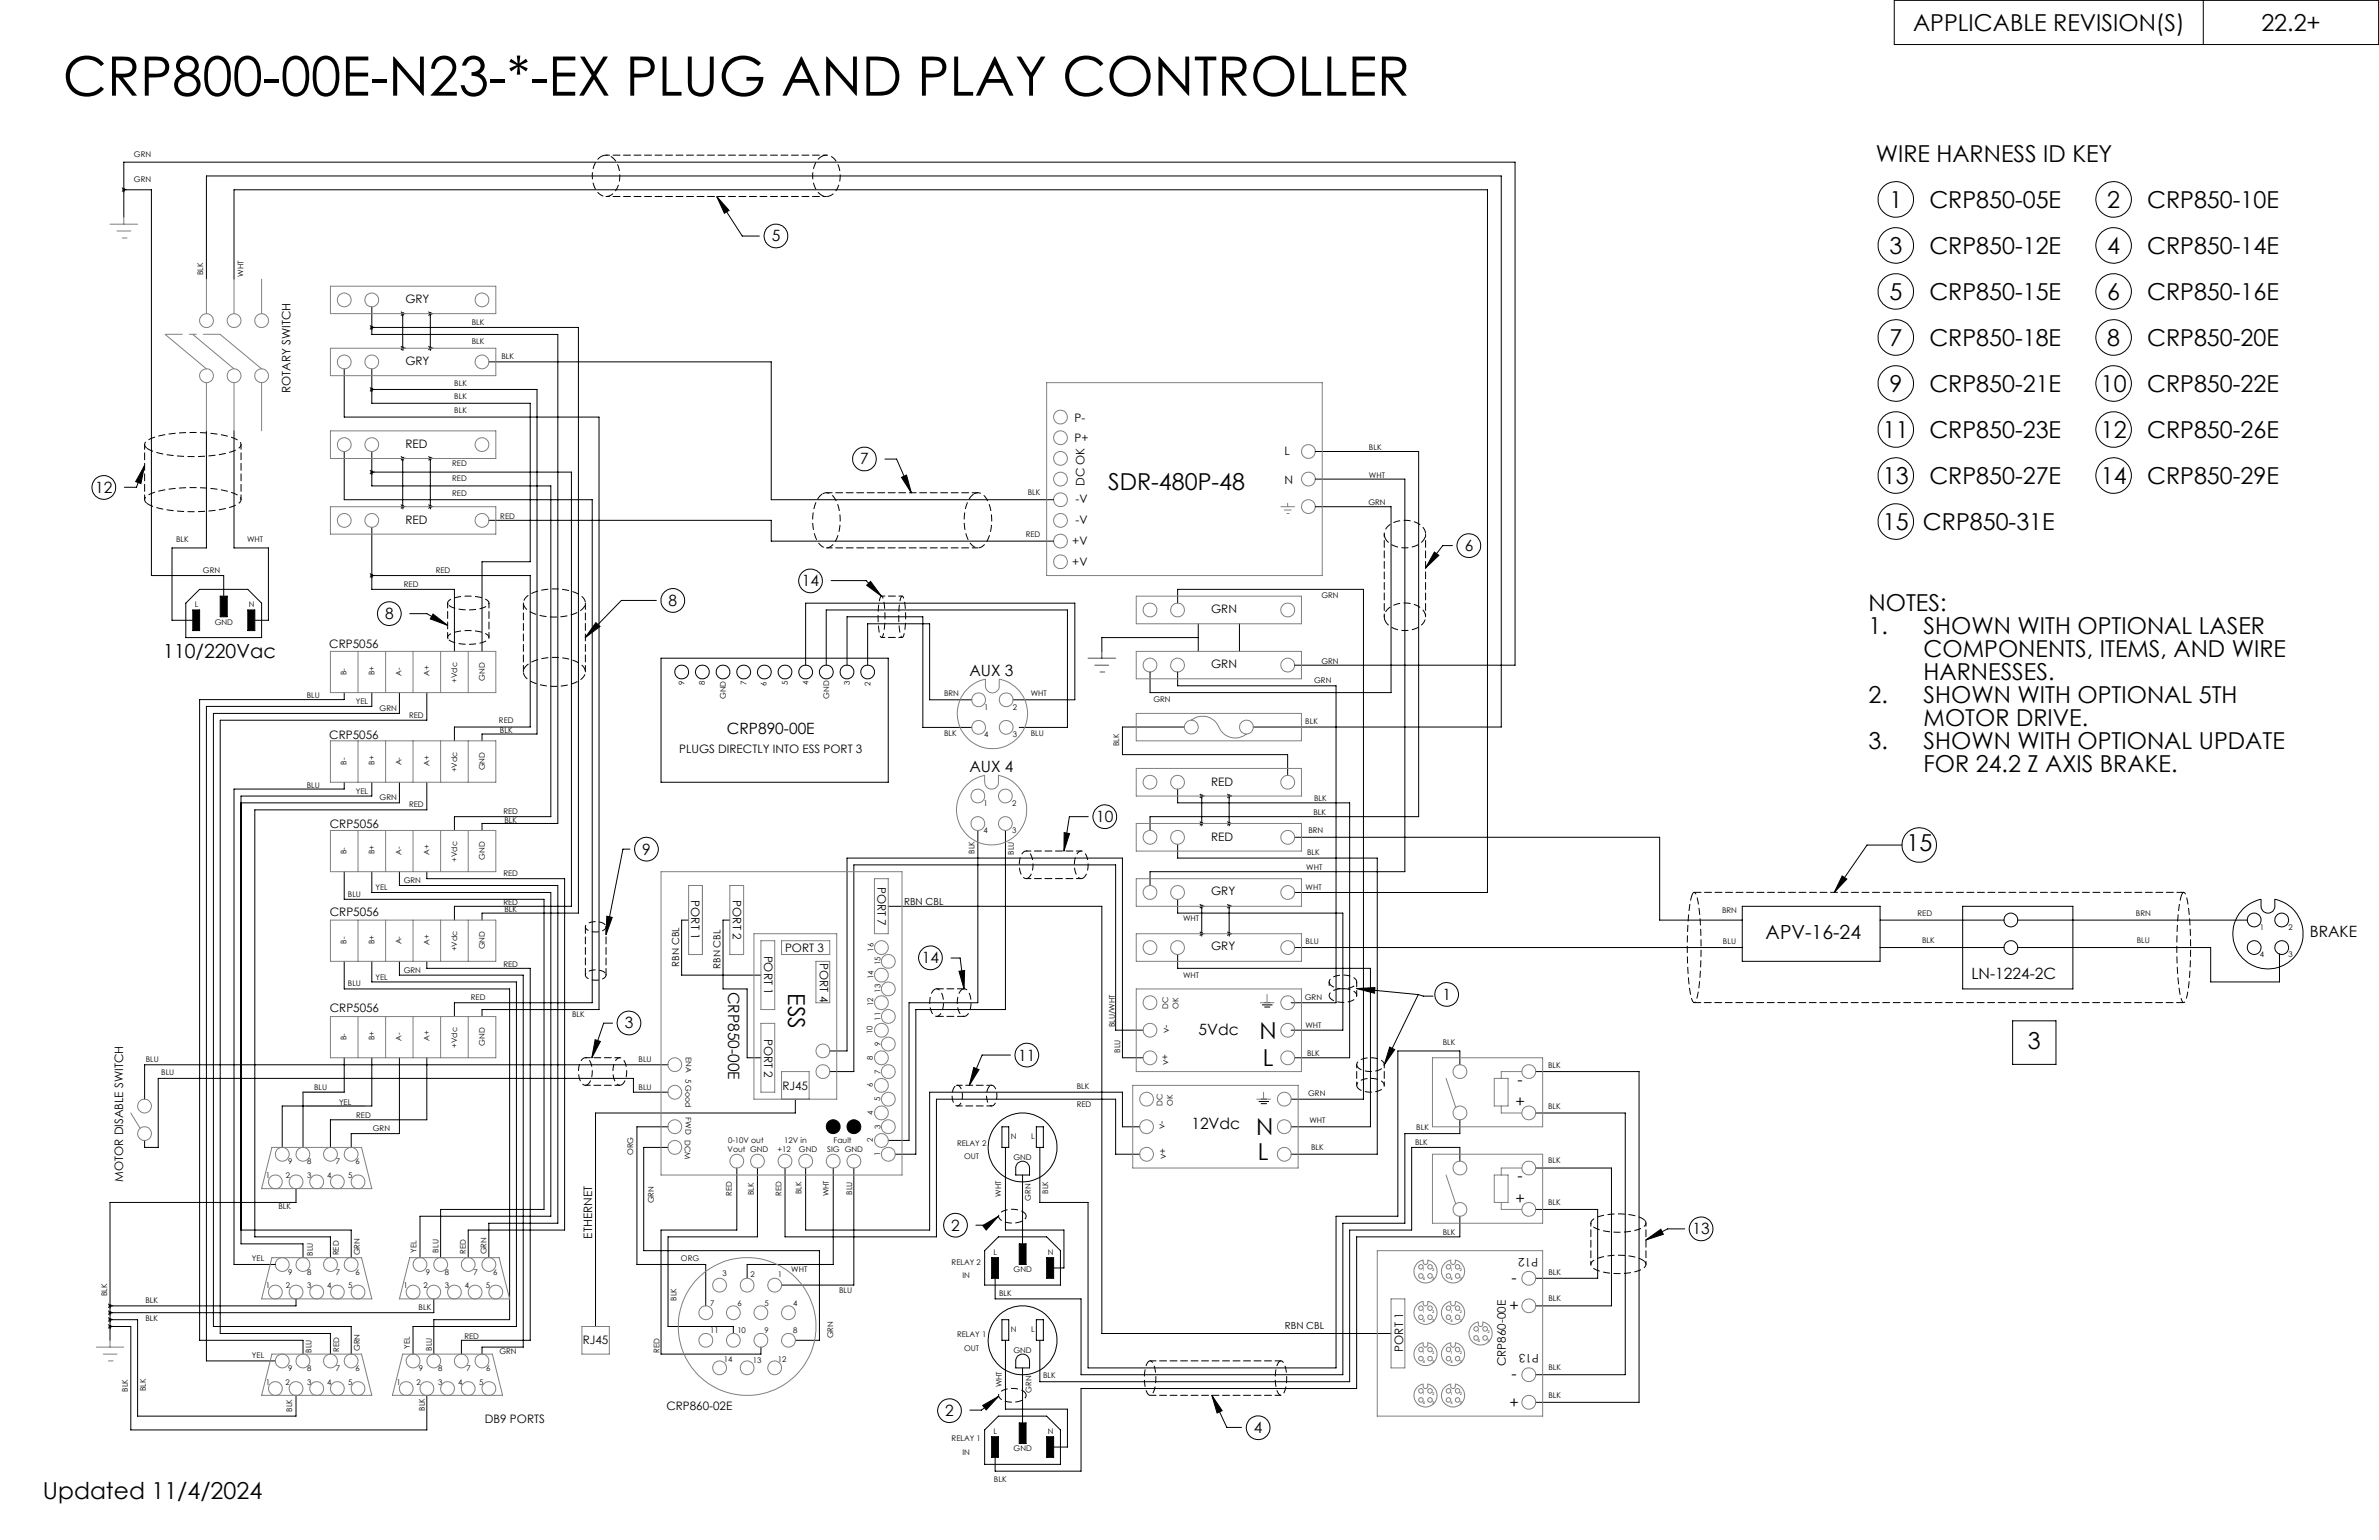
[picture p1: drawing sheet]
<svg xmlns="http://www.w3.org/2000/svg" width="432mm" height="279mm" viewBox="0 0 432 279" stroke-linecap="round" stroke-linejoin="round" font-family="sans-serif">
<defs><g id="words">
<text font-size="9.9" x="11.4" y="17.4">CRP800-00E-N23-*-EX PLUG AND PLAY CONTROLLER</text>
<g font-size="4.2">
<text x="347.2" y="5.6">APPLICABLE REVISION(S)</text>
<text x="410.4" y="5.6">22.2+</text>
<text x="340.4" y="29.4">WIRE HARNESS ID KEY</text>
<text x="342.9" y="37.7">1</text>
<text x="350.2" y="37.8">CRP850-05E</text>
<text x="382.5" y="37.7">2</text>
<text x="389.7" y="37.8">CRP850-10E</text>
<text x="342.9" y="46">3</text>
<text x="350.2" y="46.1">CRP850-12E</text>
<text x="382.5" y="46">4</text>
<text x="389.7" y="46.1">CRP850-14E</text>
<text x="342.9" y="54.4">5</text>
<text x="350.2" y="54.5">CRP850-15E</text>
<text x="382.5" y="54.4">6</text>
<text x="389.7" y="54.5">CRP850-16E</text>
<text x="342.9" y="62.7">7</text>
<text x="350.2" y="62.8">CRP850-18E</text>
<text x="382.5" y="62.7">8</text>
<text x="389.7" y="62.8">CRP850-20E</text>
<text x="342.9" y="71.1">9</text>
<text x="350.2" y="71.2">CRP850-21E</text>
<text x="381.3" y="71.1">10</text>
<text x="389.7" y="71.2">CRP850-22E</text>
<text x="341.8" y="79.4">11</text>
<text x="350.2" y="79.5">CRP850-23E</text>
<text x="381.3" y="79.4">12</text>
<text x="389.7" y="79.5">CRP850-26E</text>
<text x="201.1" y="88.9">SDR-480P-48</text>
<text x="341.8" y="87.8">13</text>
<text x="350.2" y="87.9">CRP850-27E</text>
<text x="381.3" y="87.8">14</text>
<text x="389.7" y="87.9">CRP850-29E</text>
<text x="341.8" y="96.1">15 CRP850-31E</text>
<text x="339.1" y="110.8">NOTES:</text>
<text x="339.1" y="115">1.</text>
<text x="349.1" y="115">SHOWN WITH OPTIONAL LASER</text>
<text x="349.1" y="119.2">COMPONENTS, ITEMS, AND WIRE</text>
<text x="349.1" y="123.4">HARNESSES.</text>
<text x="339.1" y="127.5">2.</text>
<text x="349.1" y="127.5">SHOWN WITH OPTIONAL 5TH</text>
<text x="349.1" y="131.7">MOTOR DRIVE.</text>
<text x="339.1" y="135.9">3.</text>
<text x="349.1" y="135.9">SHOWN WITH OPTIONAL UPDATE</text>
<text x="349.1" y="140.1">FOR 24.2 Z AXIS BRAKE.</text>
<text x="346" y="154.4">15</text>
<text x="143.1" y="180.2" transform="rotate(90 143.1 180.2)">ESS</text>
<text x="228.6" y="188.4">N</text>
<text x="368.1" y="190.3">3</text>
<text x="229.2" y="193.4">L</text>
<text x="228" y="205.9">N</text>
<text x="228.3" y="210.5">L</text>
<text x="7.8" y="272">Updated 11/4/2024</text>
</g>
<g font-size="3.5">
<text x="29.6" y="119.4">110/220Vac</text>
<text x="320.5" y="170.4">APV-16-24</text>
</g>
<g font-size="2.8">
<text x="140.1" y="43.8">5</text>
<text x="17.3" y="89.4">12</text>
<text x="156.1" y="84.3">7</text>
<text x="265.8" y="100">6</text>
<text x="145.6" y="106.4">14</text>
<text x="69.9" y="112.3">8</text>
<text x="121.4" y="109.9">8</text>
<text x="176" y="122.7">AUX 3</text>
<text x="131.9" y="133.2">CRP890-00E</text>
<text x="176" y="140.1">AUX 4</text>
<text x="199" y="149.2">10</text>
<text x="116.6" y="155.1">9</text>
<text x="419.2" y="170">BRAKE</text>
<text x="132.2" y="179.9" transform="rotate(90 132.2 179.9)">CRP850-00E</text>
<text x="167.3" y="174.8">14</text>
<text x="357.8" y="177.7">LN-1224-2C</text>
<text x="261.8" y="181.4">1</text>
<text x="113.4" y="186.6">3</text>
<text x="217.5" y="187.7">5Vdc</text>
<text x="184.8" y="192.4">11</text>
<text x="275.4" y="196.8">-</text>
<text x="275.1" y="200.9">+</text>
<text x="216.2" y="204.9">12Vdc</text>
<text x="275.4" y="214.3">-</text>
<text x="275.1" y="218.4">+</text>
<text x="172.7" y="223.3">2</text>
<text x="307.2" y="223.9">13</text>
<text x="274.4" y="232.8">-</text>
<text x="274" y="237.8">+</text>
<text x="274.4" y="250.3">-</text>
<text x="171.6" y="256.9">2</text>
<text x="274" y="255.5">+</text>
<text x="227.6" y="260">4</text>
</g>
<g font-size="2.1">
<text x="73.6" y="54.9">GRY</text>
<text x="52.7" y="71.3" transform="rotate(-90 52.7 71.3)">ROTARY SWITCH</text>
<text x="73.6" y="66.2">GRY</text>
<text x="195" y="76.5">P-</text>
<text x="73.6" y="81.3">RED</text>
<text x="195" y="80.2">P+</text>
<text x="233.1" y="82.5">L</text>
<text x="196.8" y="88.2" transform="rotate(-90 196.8 88.2)">DC OK</text>
<text x="233.1" y="87.9">N</text>
<text x="73.6" y="95">RED</text>
<text x="195.2" y="91.2">-V</text>
<text x="195.2" y="95">-V</text>
<text x="194.6" y="98.9">+V</text>
<text x="194.6" y="102.7">+V</text>
<text x="219.8" y="111.3">GRN</text>
<text x="59.8" y="117.6">CRP5056</text>
<text x="219.8" y="121.3">GRN</text>
<text x="59.8" y="134">CRP5056</text>
<text x="123.3" y="136.6">PLUGS DIRECTLY INTO ESS PORT 3</text>
<text x="219.8" y="142.5">RED</text>
<text x="59.9" y="150.2">CRP5056</text>
<text x="219.8" y="152.5">RED</text>
<text x="159.3" y="160.9" transform="rotate(90 159.3 160.9)">PORT 7</text>
<text x="59.9" y="166.2">CRP5056</text>
<text x="125.4" y="163.4" transform="rotate(90 125.4 163.4)">PORT 1</text>
<text x="133" y="163.4" transform="rotate(90 133 163.4)">PORT 2</text>
<text x="219.8" y="162.4">GRY</text>
<text x="138.7" y="173.4" transform="rotate(90 138.7 173.4)">PORT 1</text>
<text x="142.5" y="172.6">PORT 3</text>
<text x="219.8" y="172.4">GRY</text>
<text x="148.8" y="174.8" transform="rotate(90 148.8 174.8)">PORT 4</text>
<text x="59.9" y="183.6">CRP5056</text>
<text x="138.7" y="188.5" transform="rotate(90 138.7 188.5)">PORT 2</text>
<text x="142" y="197.7">RJ45</text>
<text x="22.3" y="214.4" transform="rotate(-90 22.3 214.4)">MOTOR DISABLE SWITCH</text>
<text x="107.5" y="224.7" transform="rotate(-90 107.5 224.7)">ETHERNET</text>
<text x="279.2" y="228.3" transform="rotate(-180 279.2 228.3)">P12</text>
<text x="105.8" y="243.9">RJ45</text>
<text x="254.7" y="245.2" transform="rotate(-90 254.7 245.2)">PORT 1</text>
<text x="279.3" y="245.6" transform="rotate(-180 279.3 245.6)">P13</text>
<text x="273.3" y="247.9" transform="rotate(-90 273.3 247.9)">CRP860-00E</text>
<text x="121" y="255.8">CRP860-02E</text>
<text x="88" y="258.2">DB9 PORTS</text>
</g>
<g font-size="1.8">
<text x="164.1" y="164.2">RBN CBL</text>
<text x="123.3" y="175.4" transform="rotate(-90 123.3 175.4)">RBN CBL</text>
<text x="130.8" y="175.8" transform="rotate(-90 130.8 175.8)">RBN CBL</text>
<text x="212.2" y="187.4" transform="rotate(-90 212.2 187.4)">v-</text>
<text x="212.1" y="193.3" transform="rotate(-90 212.1 193.3)">v+</text>
<text x="211.4" y="204.8" transform="rotate(-90 211.4 204.8)">v-</text>
<text x="211.7" y="210.3" transform="rotate(-90 211.7 210.3)">v+</text>
<text x="233.2" y="241.1">RBN CBL</text>
</g>
<g font-size="1.4">
<text x="24.3" y="28.4">GRN</text>
<text x="24.3" y="33">GRN</text>
<text x="36.9" y="49.9" transform="rotate(-90 36.9 49.9)">BLK</text>
<text x="44.2" y="50.2" transform="rotate(-90 44.2 50.2)">WHT</text>
<text x="85.6" y="59">BLK</text>
<text x="85.6" y="62.4">BLK</text>
<text x="91" y="65.2">BLK</text>
<text x="82.5" y="70">BLK</text>
<text x="82.5" y="74.9">BLK</text>
<text x="82.5" y="72.4">BLK</text>
<text x="248.5" y="81.7">BLK</text>
<text x="82.1" y="87.2">RED</text>
<text x="82.1" y="84.6">RED</text>
<text x="186.5" y="89.7">BLK</text>
<text x="248.5" y="86.8">WHT</text>
<text x="82.1" y="90.1">RED</text>
<text x="90.8" y="94.2">RED</text>
<text x="248.4" y="91.7">GRN</text>
<text x="32" y="98.3">BLK</text>
<text x="44.9" y="98.3">WHT</text>
<text x="186.2" y="97.4">RED</text>
<text x="36.8" y="104">GRN</text>
<text x="73.3" y="106.6">RED</text>
<text x="79.1" y="104">RED</text>
<text x="35.3" y="110.2">L</text>
<text x="39" y="113.3">GND</text>
<text x="45.2" y="110.2">N</text>
<text x="239.9" y="108.5">GRN</text>
<text x="62.9" y="122.5" transform="rotate(-90 62.9 122.5)">B-</text>
<text x="68" y="122.5" transform="rotate(-90 68 122.5)">B+</text>
<text x="72.9" y="122.6" transform="rotate(-90 72.9 122.6)">A-</text>
<text x="78" y="122.7" transform="rotate(-90 78 122.7)">A+</text>
<text x="83" y="123.9" transform="rotate(-90 83 123.9)">+Vdc</text>
<text x="88" y="123.5" transform="rotate(-90 88 123.5)">GND</text>
<text x="124.2" y="124.3" transform="rotate(-90 124.2 124.3)">9</text>
<text x="128" y="124.4" transform="rotate(-90 128 124.4)">8</text>
<text x="135.5" y="124.4" transform="rotate(-90 135.5 124.4)">7</text>
<text x="139.1" y="124.4" transform="rotate(-90 139.1 124.4)">6</text>
<text x="143" y="124.4" transform="rotate(-90 143 124.4)">5</text>
<text x="146.8" y="124.4" transform="rotate(-90 146.8 124.4)">4</text>
<text x="154.2" y="124.3" transform="rotate(-90 154.2 124.3)">3</text>
<text x="158" y="124.4" transform="rotate(-90 158 124.4)">2</text>
<text x="238.5" y="124">GRN</text>
<text x="239.9" y="120.5">GRN</text>
<text x="55.7" y="126.7">BLU</text>
<text x="64.6" y="127.7">YEL</text>
<text x="68.9" y="129">GRN</text>
<text x="74.2" y="130.2">RED</text>
<text x="90.6" y="131.2">RED</text>
<text x="131.7" y="126.8" transform="rotate(-90 131.7 126.8)">GND</text>
<text x="150.5" y="126.8" transform="rotate(-90 150.5 126.8)">GND</text>
<text x="171.4" y="126.2">BRN</text>
<text x="178.7" y="128.8">1</text>
<text x="183.9" y="128.8">2</text>
<text x="187.1" y="126.2">WHT</text>
<text x="209.4" y="127.4">GRN</text>
<text x="236.9" y="131.3">BLK</text>
<text x="90.8" y="133.1">BLK</text>
<text x="171.4" y="133.6">BLK</text>
<text x="178.7" y="133.8">4</text>
<text x="183.9" y="133.8">3</text>
<text x="187.1" y="133.6">BLU</text>
<text x="203.1" y="135.4" transform="rotate(-90 203.1 135.4)">BLK</text>
<text x="55.7" y="143">BLU</text>
<text x="62.9" y="138.7" transform="rotate(-90 62.9 138.7)">B-</text>
<text x="68" y="138.8" transform="rotate(-90 68 138.8)">B+</text>
<text x="72.9" y="138.8" transform="rotate(-90 72.9 138.8)">A-</text>
<text x="78" y="138.9" transform="rotate(-90 78 138.9)">A+</text>
<text x="83" y="140.1" transform="rotate(-90 83 140.1)">+Vdc</text>
<text x="88" y="139.8" transform="rotate(-90 88 139.8)">GND</text>
<text x="64.6" y="144">YEL</text>
<text x="68.9" y="145.2">GRN</text>
<text x="74.2" y="146.5">RED</text>
<text x="91.4" y="147.7">RED</text>
<text x="91.6" y="149.3">BLK</text>
<text x="178.5" y="146.3">1</text>
<text x="183.7" y="146.3">2</text>
<text x="238.4" y="147.8">BLK</text>
<text x="238.5" y="145.3">BLK</text>
<text x="62.9" y="155" transform="rotate(-90 62.9 155)">B-</text>
<text x="68" y="155" transform="rotate(-90 68 155)">B+</text>
<text x="72.9" y="155.1" transform="rotate(-90 72.9 155.1)">A-</text>
<text x="78" y="155.2" transform="rotate(-90 78 155.2)">A+</text>
<text x="176.9" y="154.9" transform="rotate(-90 176.9 154.9)">BLK</text>
<text x="178.5" y="151.2">4</text>
<text x="183.7" y="151.2">3</text>
<text x="184" y="155.1" transform="rotate(-90 184 155.1)">BLU</text>
<text x="237.3" y="155.1">BLK</text>
<text x="237.5" y="151.2">BRN</text>
<text x="68.1" y="161.5">YEL</text>
<text x="73.3" y="160.3">GRN</text>
<text x="83" y="156.4" transform="rotate(-90 83 156.4)">+Vdc</text>
<text x="88" y="156" transform="rotate(-90 88 156)">GND</text>
<text x="91.4" y="159">RED</text>
<text x="237" y="161.5">WHT</text>
<text x="237.1" y="157.8">WHT</text>
<text x="63.1" y="162.7">BLU</text>
<text x="91.4" y="164.2">RED</text>
<text x="91.6" y="165.5">BLK</text>
<text x="214.7" y="167.2">WHT</text>
<text x="312.6" y="165.6">BRN</text>
<text x="348" y="166.1">RED</text>
<text x="387.7" y="166.1">BRN</text>
<text x="62.9" y="171.2" transform="rotate(-90 62.9 171.2)">B-</text>
<text x="68" y="171.3" transform="rotate(-90 68 171.3)">B+</text>
<text x="72.9" y="171.3" transform="rotate(-90 72.9 171.3)">A-</text>
<text x="78" y="171.4" transform="rotate(-90 78 171.4)">A+</text>
<text x="83" y="172.6" transform="rotate(-90 83 172.6)">+Vdc</text>
<text x="88" y="172.3" transform="rotate(-90 88 172.3)">GND</text>
<text x="158.5" y="172.7" transform="rotate(-90 158.5 172.7)">16</text>
<text x="237" y="171.2">BLU</text>
<text x="312.7" y="171.2">BLU</text>
<text x="348.9" y="171.1">BLK</text>
<text x="387.8" y="171.1">BLU</text>
<text x="410.2" y="173.7">4</text>
<text x="410.2" y="168.8">1</text>
<text x="415.4" y="173.7">3</text>
<text x="415.4" y="168.8">2</text>
<text x="63.1" y="178.9">BLU</text>
<text x="68.1" y="177.8">YEL</text>
<text x="73.3" y="176.5">GRN</text>
<text x="91.4" y="175.4">RED</text>
<text x="158.6" y="177.6" transform="rotate(-90 158.6 177.6)">14</text>
<text x="159.8" y="175.1" transform="rotate(-90 159.8 175.1)">15</text>
<text x="214.7" y="177.4">WHT</text>
<text x="85.5" y="181.4">RED</text>
<text x="103.8" y="184.6">BLK</text>
<text x="158.5" y="182.6" transform="rotate(-90 158.5 182.6)">12</text>
<text x="159.8" y="185.2" transform="rotate(-90 159.8 185.2)">11</text>
<text x="159.8" y="180.1" transform="rotate(-90 159.8 180.1)">13</text>
<text x="212" y="183" transform="rotate(-90 212 183)">DC</text>
<text x="213.9" y="183" transform="rotate(-90 213.9 183)">OK</text>
<text x="236.8" y="181.5">GRN</text>
<text x="62.9" y="188.7" transform="rotate(-90 62.9 188.7)">B-</text>
<text x="68" y="188.8" transform="rotate(-90 68 188.8)">B+</text>
<text x="72.9" y="188.8" transform="rotate(-90 72.9 188.8)">A-</text>
<text x="78" y="188.9" transform="rotate(-90 78 188.9)">A+</text>
<text x="83" y="190.1" transform="rotate(-90 83 190.1)">+Vdc</text>
<text x="88" y="189.8" transform="rotate(-90 88 189.8)">GND</text>
<text x="124.5" y="191.7" transform="rotate(90 124.5 191.7)">ENA</text>
<text x="158.4" y="187.7" transform="rotate(-90 158.4 187.7)">10</text>
<text x="159.8" y="189.8" transform="rotate(-90 159.8 189.8)">9</text>
<text x="202.3" y="186.4" transform="rotate(-90 202.3 186.4)">BLU/WHT</text>
<text x="203.3" y="191" transform="rotate(-90 203.3 191)">BLU</text>
<text x="236.9" y="186.4">WHT</text>
<text x="237.3" y="191.5">BLK</text>
<text x="261.9" y="189.6">BLK</text>
<text x="26.4" y="192.6">BLU</text>
<text x="29.3" y="195.1">BLU</text>
<text x="57" y="197.8">BLU</text>
<text x="115.9" y="197.7">BLU</text>
<text x="115.9" y="192.6">BLU</text>
<text x="124.4" y="195.7" transform="rotate(90 124.4 195.7)">5 Good</text>
<text x="158.4" y="192.3" transform="rotate(-90 158.4 192.3)">8</text>
<text x="158.5" y="197.2" transform="rotate(-90 158.5 197.2)">6</text>
<text x="159.8" y="194.8" transform="rotate(-90 159.8 194.8)">7</text>
<text x="195.5" y="197.6">BLK</text>
<text x="281" y="193.8">BLK</text>
<text x="61.5" y="200.5">YEL</text>
<text x="64.6" y="202.9">RED</text>
<text x="124.4" y="202.7" transform="rotate(90 124.4 202.7)">FWD</text>
<text x="158.5" y="202.3" transform="rotate(-90 158.5 202.3)">4</text>
<text x="159.8" y="199.7" transform="rotate(-90 159.8 199.7)">5</text>
<text x="195.4" y="200.9">RED</text>
<text x="211" y="200.6" transform="rotate(-90 211 200.6)">DC</text>
<text x="212.9" y="200.6" transform="rotate(-90 212.9 200.6)">OK</text>
<text x="237.4" y="198.9">GRN</text>
<text x="237.7" y="203.8">WHT</text>
<text x="281" y="201.1">BLK</text>
<text x="67.7" y="205.3">GRN</text>
<text x="114.9" y="209.6" transform="rotate(-90 114.9 209.6)">ORG</text>
<text x="124.3" y="206.8" transform="rotate(90 124.3 206.8)">DCM</text>
<text x="132.1" y="209">Vout GND</text>
<text x="132.2" y="207.4">0-10V out</text>
<text x="141.1" y="209">+12</text>
<text x="142.4" y="207.4">12V in</text>
<text x="145" y="209">GND</text>
<text x="150.1" y="209">SIG GND</text>
<text x="151.3" y="207.4">Fault</text>
<text x="158.5" y="207.2" transform="rotate(-90 158.5 207.2)">2</text>
<text x="159.7" y="209.8" transform="rotate(-90 159.7 209.8)">1</text>
<text x="159.8" y="204.8" transform="rotate(-90 159.8 204.8)">3</text>
<text x="173.7" y="207.9">RELAY 2</text>
<text x="183.5" y="206.7">N</text>
<text x="187.1" y="206.7">L</text>
<text x="238" y="208.7">BLK</text>
<text x="256.9" y="207.7">BLK</text>
<text x="257.1" y="204.9">BLK</text>
<text x="48.2" y="213.7">1</text>
<text x="51.9" y="213.7">2</text>
<text x="52.3" y="211.3">9</text>
<text x="55.8" y="211.3">8</text>
<text x="55.8" y="213.7">3</text>
<text x="59.4" y="213.7">4</text>
<text x="60.9" y="211.3">7</text>
<text x="63.2" y="213.7">5</text>
<text x="64.5" y="211.3">6</text>
<text x="175" y="210.3">OUT</text>
<text x="183.9" y="210.4">GND</text>
<text x="281" y="211.1">BLK</text>
<text x="50.5" y="219.4">BLK</text>
<text x="118.7" y="218.3" transform="rotate(-90 118.7 218.3)">GRN</text>
<text x="132.8" y="217" transform="rotate(-90 132.8 217)">RED</text>
<text x="136.8" y="216.8" transform="rotate(-90 136.8 216.8)">BLK</text>
<text x="141.8" y="216.9" transform="rotate(-90 141.8 216.9)">RED</text>
<text x="145.5" y="216.7" transform="rotate(-90 145.5 216.7)">BLK</text>
<text x="150.5" y="217.1" transform="rotate(-90 150.5 217.1)">WHT</text>
<text x="154.6" y="216.8" transform="rotate(-90 154.6 216.8)">BLU</text>
<text x="181.7" y="217.1" transform="rotate(-90 181.7 217.1)">WHT</text>
<text x="187.1" y="217.9" transform="rotate(-90 187.1 217.9)">GRN</text>
<text x="190.2" y="216.6" transform="rotate(-90 190.2 216.6)">BLK</text>
<text x="281" y="218.6">BLK</text>
<text x="56.8" y="227.9" transform="rotate(-90 56.8 227.9)">BLU</text>
<text x="61.5" y="227.7" transform="rotate(-90 61.5 227.7)">RED</text>
<text x="65.3" y="227.8" transform="rotate(-90 65.3 227.8)">GRN</text>
<text x="75.6" y="227.3" transform="rotate(-90 75.6 227.3)">YEL</text>
<text x="79.6" y="227.2" transform="rotate(-90 79.6 227.2)">BLU</text>
<text x="84.6" y="227.5" transform="rotate(-90 84.6 227.5)">RED</text>
<text x="88.3" y="227.6" transform="rotate(-90 88.3 227.6)">GRN</text>
<text x="180.3" y="227.7">L</text>
<text x="190.2" y="227.7">N</text>
<text x="261.9" y="224">BLK</text>
<text x="45.7" y="228.8">YEL</text>
<text x="48.2" y="233.7">1</text>
<text x="51.9" y="233.7">2</text>
<text x="52.3" y="231.3">9</text>
<text x="55.8" y="231.3">8</text>
<text x="55.8" y="233.7">3</text>
<text x="59.4" y="233.7">4</text>
<text x="60.9" y="231.3">7</text>
<text x="63.2" y="233.7">5</text>
<text x="64.5" y="231.3">6</text>
<text x="73.2" y="233.7">1</text>
<text x="76.9" y="233.7">2</text>
<text x="77.3" y="231.3">9</text>
<text x="80.8" y="231.3">8</text>
<text x="80.8" y="233.7">3</text>
<text x="84.4" y="233.7">4</text>
<text x="85.9" y="231.3">7</text>
<text x="88.2" y="233.7">5</text>
<text x="89.5" y="231.3">6</text>
<text x="123.6" y="228.8">ORG</text>
<text x="131.1" y="231.6">3</text>
<text x="136.2" y="231.7">2</text>
<text x="141.2" y="231.7">1</text>
<text x="143.6" y="230.8">WHT</text>
<text x="172.7" y="229.5">RELAY 2</text>
<text x="174.7" y="231.9">IN</text>
<text x="184" y="230.8">GND</text>
<text x="281.1" y="231.3">BLK</text>
<text x="19.4" y="235.2" transform="rotate(-90 19.4 235.2)">BLK</text>
<text x="26.4" y="236.4">BLK</text>
<text x="26.4" y="239.6">BLK</text>
<text x="76" y="237.7">BLK</text>
<text x="122.8" y="236" transform="rotate(-90 122.8 236)">BLK</text>
<text x="128.9" y="237">7</text>
<text x="133.8" y="237">6</text>
<text x="138.8" y="237">5</text>
<text x="144" y="237">4</text>
<text x="152.3" y="234.7">BLU</text>
<text x="181.4" y="235.2">BLK</text>
<text x="281.1" y="236.1">BLK</text>
<text x="56.5" y="245.4" transform="rotate(-90 56.5 245.4)">BLU</text>
<text x="61.5" y="245.3" transform="rotate(-90 61.5 245.3)">RED</text>
<text x="65.3" y="245.2" transform="rotate(-90 65.3 245.2)">GRN</text>
<text x="74.4" y="244.7" transform="rotate(-90 74.4 244.7)">YEL</text>
<text x="78.4" y="245" transform="rotate(-90 78.4 245)">BLU</text>
<text x="84.3" y="242.9">RED</text>
<text x="90.7" y="245.7">GRN</text>
<text x="119.7" y="245.5" transform="rotate(-90 119.7 245.5)">RED</text>
<text x="128.9" y="241.8">11</text>
<text x="133.8" y="241.8">10</text>
<text x="138.8" y="241.8">9</text>
<text x="144" y="241.8">8</text>
<text x="151.2" y="242.8" transform="rotate(-90 151.2 242.8)">GRN</text>
<text x="173.7" y="242.6">RELAY 1</text>
<text x="175" y="245.1">OUT</text>
<text x="183.5" y="241.7">N</text>
<text x="183.9" y="245.4">GND</text>
<text x="187.1" y="241.7">L</text>
<text x="45.7" y="246.4">YEL</text>
<text x="48.2" y="251.2">1</text>
<text x="51.8" y="251.2">2</text>
<text x="52.3" y="248.8">9</text>
<text x="55.8" y="248.8">8</text>
<text x="55.8" y="251.2">3</text>
<text x="59.4" y="251.2">4</text>
<text x="60.9" y="248.8">7</text>
<text x="63.2" y="251.2">5</text>
<text x="64.5" y="248.8">6</text>
<text x="72" y="251.2">1</text>
<text x="75.6" y="251.2">2</text>
<text x="76" y="248.8">9</text>
<text x="79.5" y="248.8">8</text>
<text x="79.5" y="251.2">3</text>
<text x="83.1" y="251.2">4</text>
<text x="84.7" y="248.8">7</text>
<text x="86.9" y="251.2">5</text>
<text x="88.3" y="248.8">6</text>
<text x="131.4" y="247.2">14</text>
<text x="136.6" y="247.3">13</text>
<text x="141.2" y="247.1">12</text>
<text x="181.9" y="251.7" transform="rotate(-90 181.9 251.7)">WHT</text>
<text x="189.3" y="250.1">BLK</text>
<text x="281.1" y="248.6">BLK</text>
<text x="23.2" y="252.5" transform="rotate(-90 23.2 252.5)">BLK</text>
<text x="26.5" y="252.4" transform="rotate(-90 26.5 252.4)">BLK</text>
<text x="53" y="256.1" transform="rotate(-90 53 256.1)">BLK</text>
<text x="77.1" y="256" transform="rotate(-90 77.1 256)">BLK</text>
<text x="187.2" y="252.7" transform="rotate(-90 187.2 252.7)">GRN</text>
<text x="281.1" y="253.7">BLK</text>
<text x="172.7" y="261.5">RELAY 1</text>
<text x="174.7" y="263.9">IN</text>
<text x="180.3" y="260.2">L</text>
<text x="184" y="263.3">GND</text>
<text x="190.2" y="260.2">N</text>
<text x="180.4" y="268.9">BLK</text>
</g>
<g font-size=".7">
<text x="258.3" y="232.3">4</text>
<text x="258.3" y="230.6">1</text>
<text x="260" y="232.3">3</text>
<text x="260" y="230.6">2</text>
<text x="263.3" y="232.3">4</text>
<text x="263.3" y="230.6">1</text>
<text x="265" y="232.3">3</text>
<text x="265" y="230.6">2</text>
<text x="258.3" y="239.8">4</text>
<text x="258.3" y="238.1">1</text>
<text x="260" y="239.8">3</text>
<text x="260" y="238.1">2</text>
<text x="263.3" y="239.8">4</text>
<text x="263.3" y="238.1">1</text>
<text x="265" y="239.8">3</text>
<text x="265" y="238.1">2</text>
<text x="258.3" y="245.6">1</text>
<text x="260" y="245.6">2</text>
<text x="263.3" y="245.6">1</text>
<text x="265" y="245.6">2</text>
<text x="268.3" y="243.5">4</text>
<text x="268.3" y="241.9">1</text>
<text x="270" y="243.5">3</text>
<text x="270" y="241.9">2</text>
<text x="258.3" y="247.3">4</text>
<text x="260" y="247.3">3</text>
<text x="263.3" y="247.3">4</text>
<text x="265" y="247.3">3</text>
<text x="258.3" y="254.8">4</text>
<text x="258.3" y="253.1">1</text>
<text x="260" y="254.8">3</text>
<text x="260" y="253.1">2</text>
<text x="263.3" y="254.8">4</text>
<text x="263.3" y="253.1">1</text>
<text x="265" y="254.8">3</text>
<text x="265" y="253.1">2</text>
</g>
</g></defs>
<g fill="none" stroke="#000" stroke-width=".18">
<path d="M343.8 .1h87.9v8h-87.9zM399.9 .1v8M22.5 34.4h5v70h13.1v3.8M22.5 39.4v-10h252.5v91.3h-40M130.1 35.7l4.6 7.1h3.1M130.1 35.7l2.2 2.5-.8 .5zM37.5 50.7v-18.8h235v100h-45M42.5 50.7v-16.3h227.5v127.5h-35M67.5 55.7v5h33.7v88.7h-13.7v1.3M67.5 59.4h37.5v106.3h-17.5v1.2M73.1 56.9v6.3M78.1 56.9v6.3"/>
<path d="M37.5 78.2v21.2h-6.3v13.1h3.8M42.5 78.2v21.2h6.2v13.1h-2.5M62.5 66.9v8.8h46.2v107.5h-21.2v1.2M67.5 66.9v6.3h28.7v28.7h-8.7v16.3M67.5 70.7h30v62.5h-10v1.2M88.7 65.7h51.3v25h51.2M26.2 84.5l-.6 3.2-1-.3zM26.2 84.5l-1.4 3.9h-2.2M62.5 81.9v8.8h45v91.2h-25v2.5M67.5 95.7v11.2h15v11.3M67.5 81.9v6.3h32.5v60h-17.5v2.5M67.5 85.7h36.2v78.7h-21.2v2.5"/>
<path d="M73.1 83.2v8.7M78.1 83.2v8.7M88.7 94.4h51.3v3.8h51.2M160.6 83.3h2.1l2.7 6.1M163.6 86.6l.9-.4 .9 3.2zM238.7 81.9h18.8v66.3h-48.8v2.5M238.7 91.9h13.8v33.8h-43.8v-3.8M238.7 86.9h16.3v71.3h-46.3v2.5M263.6 99h-1.7l-3.2 4.1M33.7 109.4l2.5-2.5h8.8l2.5 2.5v6.3h-13.8zM35 110.7h1.2v3.7h-1.2zM40 108.2h1.2v3.7h-1.2z"/>
<path d="M45 110.7h1.2v3.7h-1.2zM67.5 104.4h28.7v27.5h-13.7v2.5M74.4 111.3h3.1l3.7 2.2M78.6 111.4l2.6 2.1-3.1-1.2zM108.2 113l.7 .7-2.7 2zM119.1 108.9h-6.3l-6.6 6.8M120 119.4h41.2v22.5h-41.2zM150.8 105.3h6.4l2.8 2.9M157.3 106.2l.7-.7 2 2.7zM213.7 109.4v-2.5h33.8v92.5h-13.1M217.5 115.7h-17.5v2.5M217.5 113.2v5"/>
<path d="M225 113.2v5M260.3 100.2l.9 .6-2.5 2.3zM62.5 125.7v1.2h-26.3v116.3h18.8v2.5M67.5 125.7v2.5h-30v118.7h12.5M72.5 125.7v3.7h-33.8v111.3h25v5M77.5 125.7v5h-37.5v111.2h20v3.8M146.2 120.7v-11.3h48.9v17.6h-11.2M150 120.7v-10h43.7v21.3h-8.7M153.7 120.7v-8.8h13.8v20.1h8.9M157.5 120.7v-7.5h11.2v13.8h7.7M213.7 121.9v2.5h28.8v57.5h-8.1M215 131.9h-11.3v5h30v3.8"/>
<path d="M62.5 141.9v1.3h-20v86.2h7.5M62.5 158.2v5h36.2v56.2h-18.7v8.8M67.5 141.9v2.5h-23.8v81.3h11.3v2.5M67.5 158.2v3.7h32.5v58.8h-23.8v7.5M72.5 158.2v2.5h28.7v61.2h-12.5v6.3M72.5 141.9v3.8h-28.8M77.5 141.9v5h-31.3v77.5h13.8v3.8M77.5 158.2v1.2h25v63.8h-17.5v5M114.3 154.1h-1.2l-3.1 15.5M177.5 150.7v31.2h-12.5v25h-3.8M182.5 150.7v32.5h-16.3v26.2h-3.7M193.1 151.1l1 .1-1 3.2z"/>
<path d="M197.5 148.2h-3.4l-1 6.2M213.7 143.2v2.5h31.3v46.2h-10M213.7 153.2v2.5h36.3v53.7h-15.6M218.1 144.4v5M223.1 144.4v5M235 151.9h66.2v15h15M334.4 158.9l.8 .6-2.3 2.4zM345.2 153.3h-6.3l-6 8.6M62.5 174.4v5h30v60h-13.8v6.3M67.5 174.4v3.8h26.2v62.5h-18.7v5M72.5 174.4v2.5h22.5v67.5h-7.5v1.3M77.5 174.4v1.3h18.7v67.5h-12.5v2.5"/>
<path d="M110.1 166.2l1 .2-1.1 3.2zM125 166.9h-1.3v10h14.4M132.5 166.9h-1.3v12.5h4.4v12.5h2.5M161.2 164.4h38.8v77.5h52.5M172.6 173.8h1.7l.7 5.6M174.1 176.2l1-.1-.1 3.3zM213.7 163.2v2.5h30v21.2h-9.3M213.7 173.2v2.5h35v28.7h-14.3M218.1 164.4v5M223.1 164.4v5M235 171.9h81.2M246.2 179.4l11.2 1"/>
<path d="M246.2 179.4l3.4-.2-.1 1zM316.2 164.4h25v10h-25zM341.2 166.9h22.5M341.2 171.9h22.5M356.2 164.4h20v15h-20zM366.2 171.9h35v6.3h12.5v-5.1M366.2 166.9h41.7M407 165a6.9 6.9 0 0 1 3.4-1.8v1.2a1.25 1.25 0 0 0 1.2 1.3 1.25 1.25 0 0 0 1.3-1.3v-1.2a6.4 6.4 0 0 1 4.7 8.6 6.4 6.4 0 0 1-9.4 3 6.4 6.4 0 0 1-1.2-9.8zM62.5 191.9v6.3h-7.5v10M67.5 191.9v8.8h-16.3v7.5M72.5 191.9v13.8h-8.8v2.5M77.5 191.9v11.3h-17.5v5"/>
<path d="M108 188.6l1 .3-1.6 3zM111.2 185.6h-1.6l-2.2 6.3M121.2 198.2h-6.2v-2.5h-86.3v12.5h-2.5v-1.3M121.2 193.2h-95v6.2M144.4 199.4v2.5h-36.3v38.8M150.6 190.7h3.1v-35h50v36.2h3.8M176.7 193.7l1 .4-1.8 2.8zM183.4 191.4h-5.1l-2.4 5.5M207.5 186.9h-5v-30h-47.5v37.5h-4.4M228.5 199.8h1.8M228.8 199.4h1.1M229.1 182.3h1.9"/>
<path d="M229.5 181.9h1M229.5 182.7h1M252.2 190l1 .4-2 2.8zM257.4 180.4l.9 .3h1.8M257.4 180.4l-6.2 12.8M265 193.2v-2.5h-11.3v30h-11.2v27.5h-45v-30h-8.8v-10M278.7 194.4h18.8v60h-18.8M365.3 185.2h7.9v7.9h-7.9zM53.7 215.7v2.5h-33.7v25M121.2 204.4h-5.6v25h12.5v7.5M121.2 208.2h-4.4v18.7h31.9v16.3h-4.3M133.7 211.9v11.3h-13.7v22.5h18.1v-1.3"/>
<path d="M137.5 211.9v12.5h-16.3v16.3h11.9v1.2M151.2 211.9v17.5h-15.6v2.5M155 211.9v21.3h-13.1M181.9 204.4h1.2v3.8h-1.2zM182.5 208.2v15h10.6v6.8h-1.9M184.7 211a1.28 1.28 0 0 1 1.4-.2 1.28 1.28 0 0 1 .8 1.1v1.3h-2.5v-1.4zM185.6 213.2v12.5M188.1 204.4h1.3v3.8h-1.3zM206.9 204.4h-3.2v-6.2h-35v25h-22.5v-11.3M206.9 209.4h-4.4v-10h-32.5v25h-27.5v-12.5M228.8 200.2h1.1M265 203.2v2.5h-10v16.2h-11.3v27.5h-47.5v-13.7h-15.6v-3.8"/>
<path d="M265 210.7v-2.5h-8.8v15h-11.2v27.5h-56.3v-7.5M278.7 219.4h11.3v12.5h-11.3M278.7 201.9h16.3v47.5h-16.3M278.7 211.9h13.8v25h-13.8M20 239.4h5v17.5h28.7v-3.7M43.7 223.2h20v5M53.7 235.7v1.2h-33.7M78.7 235.7v2.5h-58.7M178.4 222.4l2.8-1.7-2.2 2.5zM178.7 226.9l2.5-2.5h8.8l2.5 2.5v6.3h-13.8zM180 228.2h1.2v3.7h-1.2zM181.2 220.7l-2 1.6h-2.1"/>
<path d="M181.9 239.4h1.2v3.8h-1.2zM185 225.7h1.2v3.7h-1.2zM188.1 239.4h1.3v3.8h-1.3zM190 228.2h1.2v3.7h-1.2zM265 220.7v3.7h-18.8v27.5h-50v15h-15.6v-2.5M298.7 225l2.7-2 .5 .9zM305.8 223h-3.1l-4 2M20 240.7h3.7v18.7h53.8v-6.2M178.4 255l2.9-1.7-2.3 2.5zM178.7 259.4l2.5-2.5h8.8l2.5 2.5v6.3h-13.8zM181.3 253.3l-3.1 2.5h-2.2M182.5 243.2v12.5h11.2v6.8h-2.5"/>
<path d="M184.7 246a1.28 1.28 0 0 1 1.4-.2 1.28 1.28 0 0 1 .8 1.1v1.3h-2.5v-1.4zM185 258.2h1.2v3.7h-1.2zM185.6 248.2v10M220 253.2l2.7 5.8h2.7M220 253.2l1.8 2.7-.9 .5zM180 260.7h1.2v3.7h-1.2zM190 260.7h1.2v3.7h-1.2z"/>
<circle cx="344.1" cy="36.2" r="3.2"/>
<circle cx="383.6" cy="36.2" r="3.2"/>
<circle cx="140.8" cy="42.8" r="2.15"/>
<circle cx="344.1" cy="44.5" r="3.2"/>
<circle cx="344.1" cy="52.9" r="3.2"/>
<circle cx="383.6" cy="44.5" r="3.2"/>
<circle cx="383.6" cy="52.9" r="3.2"/>
<circle cx="344.1" cy="77.9" r="3.2"/>
<circle cx="344.1" cy="69.6" r="3.2"/>
<circle cx="344.1" cy="61.2" r="3.2"/>
<circle cx="383.6" cy="77.9" r="3.2"/>
<circle cx="383.6" cy="69.6" r="3.2"/>
<circle cx="383.6" cy="61.2" r="3.2"/>
<circle cx="18.8" cy="88.4" r="2.16"/>
<circle cx="156.9" cy="83.3" r="2.16"/>
<circle cx="266.6" cy="99" r="2.16"/>
<circle cx="344.1" cy="94.6" r="3.2"/>
<circle cx="344.1" cy="86.3" r="3.2"/>
<circle cx="383.6" cy="86.3" r="3.2"/>
<circle cx="70.7" cy="111.3" r="2.16"/>
<circle cx="122.1" cy="108.9" r="2.16"/>
<circle cx="147.1" cy="105.4" r="2.15"/>
<circle cx="123.7" cy="121.9" r="1.25"/>
<circle cx="127.5" cy="121.9" r="1.25"/>
<circle cx="131.2" cy="121.9" r="1.25"/>
<circle cx="135" cy="121.9" r="1.25"/>
<circle cx="138.7" cy="121.9" r="1.24"/>
<circle cx="142.5" cy="121.9" r="1.25"/>
<circle cx="146.2" cy="121.9" r="1.25"/>
<circle cx="150" cy="121.9" r="1.24"/>
<circle cx="153.7" cy="121.9" r="1.25"/>
<circle cx="157.5" cy="121.9" r="1.25"/>
<circle cx="117.3" cy="154.1" r="2.15"/>
<circle cx="200.5" cy="148.2" r="2.15"/>
<circle cx="348.4" cy="153.3" r="3.1"/>
<circle cx="168.9" cy="173.8" r="2.16"/>
<circle cx="365" cy="171.9" r="1.25"/>
<circle cx="365" cy="166.9" r="1.25"/>
<circle cx="409.2" cy="171.9" r="1.25"/>
<circle cx="409.2" cy="166.9" r="1.25"/>
<circle cx="414.1" cy="171.9" r="1.24"/>
<circle cx="414.1" cy="166.9" r="1.24"/>
<circle cx="114.2" cy="185.6" r="2.16"/>
<circle cx="186.4" cy="191.4" r="2.15"/>
<circle cx="262.6" cy="180.4" r="2.15"/>
<circle cx="151.2" cy="204.4" r="1.25"/>
<circle cx="155" cy="204.4" r="1.25"/>
<circle cx="185.6" cy="208.2" r="6.3"/>
<circle cx="173.4" cy="222.3" r="2.16"/>
<circle cx="308.7" cy="223" r="2.16"/>
<circle cx="172.3" cy="255.9" r="2.16"/>
<circle cx="185.6" cy="243.2" r="6.3"/>
<circle cx="228.4" cy="259" r="2.15"/>
</g>
<path d="M26.6 91.3a14.9 14.9 0 0 0 7.3 1.5 20.9 20.9 0 0 0 9.2-1.3 .88 .88 0 0 0 .6-.9 .88 .88 0 0 0-.7-.8 22.2 22.2 0 0 0-10.1-1.3 12.9 12.9 0 0 0-6.3 1.5 .72 .72 0 0 0 0 1.3M26.6 81.3a14.9 14.9 0 0 0 7.3 1.5 20.9 20.9 0 0 0 9.2-1.3 .88 .88 0 0 0 .6-.9 .88 .88 0 0 0-.7-.8 22.2 22.2 0 0 0-10.1-1.3 12.9 12.9 0 0 0-6.3 1.5 .72 .72 0 0 0 0 1.3M149.3 89.6a6.2 6.2 0 0 0-1.8 5.4 4.8 4.8 0 0 0 2.1 4.3 1.99 1.99 0 0 0 2.3-1.5 8.4 8.4 0 0 0-.6-7.7 1.48 1.48 0 0 0-2-.5M176.8 89.6a6.2 6.2 0 0 0-1.8 5.4 4.8 4.8 0 0 0 2.1 4.3 1.99 1.99 0 0 0 2.3-1.5 8.4 8.4 0 0 0-.6-7.7 1.48 1.48 0 0 0-2-.5M298.5 221.4a8.5 8.5 0 0 0-5.7-1.1 5.6 5.6 0 0 0-4 1.3 .94 .94 0 0 0 .8 1.2 11.6 11.6 0 0 0 8.6-.2 .75 .75 0 0 0 .3-1.2M298.5 228.9a8.5 8.5 0 0 0-5.7-1.1 5.6 5.6 0 0 0-4 1.3 .94 .94 0 0 0 .8 1.2 11.6 11.6 0 0 0 8.6-.2 .75 .75 0 0 0 .3-1.2" fill="none" stroke="#000" stroke-width=".18" stroke-dasharray="1.3 .6" stroke-linecap="butt"/>
<path d="M109.3 28.3a4.5 4.5 0 0 0-1.4 5.6 2.17 2.17 0 0 0 3 1.5 4.6 4.6 0 0 0 0-7 1.73 1.73 0 0 0-1.6-.1M149.3 28.3a4.5 4.5 0 0 0-1.4 5.6 2.17 2.17 0 0 0 3 1.5 4.6 4.6 0 0 0 0-7 1.73 1.73 0 0 0-1.6-.1M251.4 97.6a4.5 4.5 0 0 0 5.6 1.4 2.17 2.17 0 0 0 1.5-3 4.6 4.6 0 0 0-7 0 1.73 1.73 0 0 0-.1 1.6M251.4 112.6a4.5 4.5 0 0 0 5.6 1.4 2.17 2.17 0 0 0 1.5-3 4.6 4.6 0 0 0-7 0 1.73 1.73 0 0 0-.1 1.6M307.1 162.3l-.4 2.3-.4 3.6v4.9l.1 4.2a9.6 9.6 0 0 0 1 4.6h.1a4.1 4.1 0 0 0 .8-2.7l.4-6.2-.1-6.5a9.6 9.6 0 0 0-1-4.6l-.2 .1-.3 .3M396 162.3l-.5 2.3-.3 3.6-.1 4.9 .2 4.2a9.6 9.6 0 0 0 1 4.6h.1a4.1 4.1 0 0 0 .8-2.7l.4-6.2-.2-6.5a9.6 9.6 0 0 0-1-4.6l-.2 .1-.2 .3" fill="none" stroke="#000" stroke-width=".18" stroke-dasharray="1.3 .6" stroke-dashoffset=".2" stroke-linecap="butt"/>
<g fill="none" stroke="#000" stroke-width=".18" stroke-dasharray="1.3 .6" stroke-dashoffset=".3" stroke-linecap="butt">
<path d="M186.6 159.3a3.7 3.7 0 0 0 .1-4.8 .99 .99 0 0 0-1.4 .9 3.6 3.6 0 0 0 .7 3.9h.6M196.6 159.3a3.7 3.7 0 0 0 .1-4.8 .99 .99 0 0 0-1.4 .9 3.6 3.6 0 0 0 .7 3.9h.6M169.6 179.5a3.7 3.7 0 0 0 0 4.8 .99 .99 0 0 0 1.4-.9 3.6 3.6 0 0 0-.7-3.9h-.7M174.6 179.5a3.7 3.7 0 0 0 0 4.8 .99 .99 0 0 0 1.4-.9 3.6 3.6 0 0 0-.7-3.9h-.7M241.4 178.5a3.7 3.7 0 0 0 4.7 .1 .99 .99 0 0 0-.8-1.4 3.6 3.6 0 0 0-4 .7l.1 .6M106.6 196.8a3.7 3.7 0 0 0 .1-4.8 .99 .99 0 0 0-1.4 .9 3.6 3.6 0 0 0 .7 3.9h.6M112.9 196.8a3.7 3.7 0 0 0 0-4.8 .99 .99 0 0 0-1.4 .9 3.6 3.6 0 0 0 .7 3.9h.7M241.4 181a3.7 3.7 0 0 0 4.7 0 .99 .99 0 0 0-.8-1.4 3.6 3.6 0 0 0-4 .7l.1 .7M246.4 197.3a3.7 3.7 0 0 0 4.7 0 .99 .99 0 0 0-.8-1.4 3.6 3.6 0 0 0-4 .7l.1 .7M246.4 193.5a3.7 3.7 0 0 0 4.7 .1 .99 .99 0 0 0-.8-1.4 3.6 3.6 0 0 0-4 .7l.1 .6M186.1 220.3a3.7 3.7 0 0 0-4.7-.1 .99 .99 0 0 0 .8 1.4 3.6 3.6 0 0 0 4-.7l-.1-.6M186.1 252.8a3.7 3.7 0 0 0-4.7-.1 .99 .99 0 0 0 .8 1.4 3.6 3.6 0 0 0 4-.7l-.1-.6"/>
<path d="M208.4 247a6.5 6.5 0 0 0 0 6 .56 .56 0 0 0 .6 .1 .56 .56 0 0 0 .4-.5 7 7 0 0 0-.3-5.5 .42 .42 0 0 0-.7-.1M232.2 247a6.5 6.5 0 0 0-.1 6 .56 .56 0 0 0 .7 .1 .56 .56 0 0 0 .3-.5 7 7 0 0 0-.2-5.5 .42 .42 0 0 0-.7-.1"/>
</g>
<path d="M81.4 109.8a7.6 7.6 0 0 0 5.6 .7l1.1-.4a.69 .69 0 0 0 .6-.7 .69 .69 0 0 0-.6-.7 8.4 8.4 0 0 0-6.6 .3 .51 .51 0 0 0-.1 .8M81.4 116a7.6 7.6 0 0 0 5.6 .7l1.1-.4a.69 .69 0 0 0 .6-.7 .69 .69 0 0 0-.6-.6 8.4 8.4 0 0 0-6.6 .2 .51 .51 0 0 0-.1 .8M109.9 167.9a2.71 2.71 0 0 0-3.6 0 1.05 1.05 0 0 0 1.2 1.1 2.08 2.08 0 0 0 2.5-.8l-.1-.3M109.9 176.6a2.71 2.71 0 0 0-3.6 .1 1.05 1.05 0 0 0 1.2 1.1 2.08 2.08 0 0 0 2.5-.9l-.1-.3M173.5 197a2.71 2.71 0 0 0 0 3.6 1.05 1.05 0 0 0 1.1-1.2 2.08 2.08 0 0 0-.8-2.5l-.3 .1M179.7 197a2.71 2.71 0 0 0 .1 3.6 1.05 1.05 0 0 0 1.1-1.2 2.08 2.08 0 0 0-.9-2.5l-.3 .1" fill="none" stroke="#000" stroke-width=".18" stroke-dasharray="1.3 .6" stroke-dashoffset="-.1" stroke-linecap="butt"/>
<path d="M95.2 110.1a7.1 7.1 0 0 0 5.7 1.9 6.9 6.9 0 0 0 5-1.8 1.53 1.53 0 0 0-.7-2.3 10.2 10.2 0 0 0-9.4 .2 1.44 1.44 0 0 0-.6 2" fill="none" stroke="#000" stroke-width=".18" stroke-dasharray="1.3 .6" stroke-dashoffset=".7" stroke-linecap="butt"/>
<path d="M95.2 122.7a7 7 0 0 0 5.7 1.8 6.8 6.8 0 0 0 5-1.7 1.59 1.59 0 0 0-.7-2.4 9.9 9.9 0 0 0-9.4 .1 1.5 1.5 0 0 0-.6 2.2" fill="none" stroke="#000" stroke-width=".18" stroke-dasharray="1.3 .6" stroke-dashoffset=".6" stroke-linecap="butt"/>
<g fill="none" stroke="#000" stroke-width=".18" stroke-dasharray="1.3 .6" stroke-dashoffset=".5" stroke-linecap="butt">
<path d="M22.1 34l.8 .8M22.1 34.8l.8-.8M22.5 34.9v-1M23 34.4h-1M67.1 59l.8 .8M67.1 59.8l.8-.8M67.5 59.9v-1M68 59.4h-1M72.8 56.5l.7 .8M72.8 57.3l.7-.8M73.1 57.4v-1M73.6 56.9h-1"/>
<path d="M77.8 56.5l.7 .8M77.8 57.3l.7-.8M78.1 57.4v-1M78.6 56.9h-1M67.1 70.3l.8 .7M67.1 71l.8-.7M67.5 71.2v-1.1M68 70.7h-1M72.8 62.8l.7 .7M72.8 63.5l.7-.7M73.1 63.6v-1M73.6 63.1h-1"/>
<path d="M77.8 62.8l.7 .7M77.8 63.5l.7-.7M78.1 63.6v-1M78.6 63.1h-1M67.1 85.3l.8 .7M67.1 86l.8-.7M67.5 86.1v-1M68 85.7h-1M72.8 82.8l.7 .7M72.8 83.5l.7-.7M72.8 91.5l.7 .8M72.8 92.3l.7-.8"/>
<path d="M73.1 83.6v-1M73.1 92.4v-1M73.6 83.1h-1M73.6 91.9h-1M77.8 82.8l.7 .7M77.8 83.5l.7-.7M77.8 91.5l.7 .8M77.8 92.3l.7-.8M78.1 83.6v-1M78.1 92.4v-1M78.6 83.1h-1M78.6 91.9h-1"/>
<path d="M67.1 104l.8 .8M67.1 104.8l.8-.8M67.5 104.9v-1M68 104.4h-1M159.8 108.3a14.3 14.3 0 0 0 .1 7.3 .25 .25 0 0 0 .3 0 .25 .25 0 0 0 .1-.3l.3-1.7v-2.1a6.4 6.4 0 0 0-.6-3.3l-.2 .1M163.6 108.3a14.3 14.3 0 0 0 0 7.3 .25 .25 0 0 0 .3 0 .25 .25 0 0 0 .1-.3l.3-1.7 .1-2.1a6.4 6.4 0 0 0-.6-3.3l-.2 .1M217.8 149l.7 .8M217.8 149.8l.7-.8M217.8 144l.7 .8M217.8 144.8l.7-.8M218.1 149.9v-1M218.1 144.9v-1"/>
<path d="M218.6 149.4h-1M218.6 144.4h-1M222.8 144l.7 .8M222.8 144.8l.7-.8M222.8 149l.7 .8M222.8 149.8l.7-.8M223.1 144.9v-1M223.1 149.9v-1M223.6 144.4h-1M223.6 149.4h-1M217.8 169l.7 .8M217.8 169.8l.7-.8"/>
<path d="M217.8 164l.7 .8M217.8 164.8l.7-.8M218.1 169.9v-1M218.1 164.9v-1M218.6 169.4h-1M218.6 164.4h-1M222.8 169l.7 .8M222.8 169.8l.7-.8M222.8 164l.7 .8M222.8 164.8l.7-.8M223.1 169.9v-1M223.1 164.9v-1"/>
<path d="M223.6 169.4h-1M223.6 164.4h-1M19.6 239l.8 .8M19.6 239.8l.8-.8M19.6 236.5l.8 .8M19.6 237.3l.8-.8M19.6 237.8l.8 .7M19.6 238.5l.8-.7M20 239.9v-1M20 237.4v-1M20 238.7v-1.1M20.5 239.4h-1"/>
<path d="M20.5 236.9h-1M20.5 238.2h-1M19.6 240.3l.8 .7M19.6 241l.8-.7M20 241.1v-1M20.5 240.7h-1"/>
</g>
<g fill="none" stroke="#808080" stroke-width=".18">
<path d="M22.5 39.4v1.3M20 40.7h5M21.2 41.9h2.5M22.2 43.2h.8M37.5 50.7v6.2M42.5 50.7v6.2M47.5 50.7v6.2M60 51.9h30v5h-30zM30 60.7l7.5 6.2M35 60.7l7.5 6.2M37.5 69.4v8.8M40 60.7l7.5 6.2"/>
<path d="M42.5 69.4v8.8M47.5 69.4v8.8M60 63.2h30v5h-30zM60 78.2h30v5h-30zM190 69.4h50v35h-50zM60 91.9h30v5h-30zM232.5 91.9h2.5M233.1 92.5h1.3M233.6 93.2h.4M233.7 91.3v.6M60 118.2h30v7.5h-30zM65 118.2v7.5"/>
<path d="M70 118.2v7.5M75 118.2v7.5M80 118.2v7.5M85 118.2v7.5M206.2 118.2h30v5h-30zM206.2 108.2h30v5h-30zM60 134.4h30v7.5h-30zM65 134.4v7.5M70 134.4v7.5M75 134.4v7.5M80 134.4v7.5M85 134.4v7.5"/>
<path d="M175.3 125.3a6.2 6.2 0 0 1 3.6-2.1v1.3a1.25 1.25 0 0 0 1.2 1.2 1.25 1.25 0 0 0 1.3-1.2v-1.3a6.4 6.4 0 0 1 4.7 8.6 6.4 6.4 0 0 1-9.2 3.2 6.4 6.4 0 0 1-1.6-9.7zM206.2 129.4h30v5h-30zM206.2 139.4h30v5h-30zM216.2 130.7a3.3 3.3 0 0 1 5.3 1.7 3.2 3.2 0 0 0 4.7 .8M60 150.7h30v7.5h-30zM65 150.7v7.5M70 150.7v7.5M75 150.7v7.5M80 150.7v7.5M85 150.7v7.5M120 158.2h43.7v55h-43.7zM158.7 159.4h2.5v10h-2.5z"/>
<path d="M175.3 142.6a6.6 6.6 0 0 1 3.4-1.9v1.2a1.25 1.25 0 0 0 1.3 1.3 1.25 1.25 0 0 0 1.2-1.3v-1.2a6.4 6.4 0 0 1 4.7 8.6 6.4 6.4 0 0 1-9.3 3 6.4 6.4 0 0 1-1.3-9.7zM206.2 149.4h30v5h-30zM206.2 159.4h30v5h-30zM60 166.9h30v7.5h-30zM65 166.9v7.5M70 166.9v7.5M75 166.9v7.5M80 166.9v7.5M85 166.9v7.5M125 160.7h2.5v12.5h-2.5zM132.5 160.7h2.5v12.5h-2.5zM136.8 169.4h15.1v30h-15.1z"/>
<path d="M138.1 170.7h2.5v12.5h-2.5zM141.9 170.7h8.7v2.5h-8.7zM148.1 174.4h2.5v7.5h-2.5zM206.2 169.4h30v5h-30zM206.2 179.4h30v15h-30zM60 184.4h30v7.5h-30zM65 184.4v7.5M70 184.4v7.5M75 184.4v7.5M80 184.4v7.5M85 184.4v7.5M138.1 185.7h2.5v12.5h-2.5z"/>
<path d="M141.9 199.4v-5h5v5M205.6 196.9h30v15h-30zM228.1 199.4h2.5M228.7 181.9h2.5M229.3 198.2v1.2M230 180.4v1.5M260 191.9h20v12.5h-20zM262.5 195.7l1.7 5.2M271.2 195.7h2.5v5h-2.5zM276.2 194.4h-3.7v1.3M23.7 201.9l1.7 2.8M49.4 208.2h16.2l1.9 7.5h-20z"/>
<path d="M260 209.4h20v12.5h-20zM262.5 213.2l1.7 5.2M271.2 213.2h2.5v5h-2.5zM272.5 200.7v1.2h3.7M272.5 218.2v1.2h3.7M276.2 211.9h-3.7v1.3M49.4 228.2h16.2l1.9 7.5h-20zM74.4 228.2h16.2l1.9 7.5h-20zM250 226.9h30v30h-30zM252.5 235.7h2.5v12.5h-2.5zM257.1 236.8l.8-.6 .4-.1v.4a.42 .42 0 0 0 .4 .4 .42 .42 0 0 0 .5-.4v-.4a2.1 2.1 0 0 1 1.5 2.8 2.1 2.1 0 0 1-3.1 1.1 2.1 2.1 0 0 1-.5-3.2zM257.2 229.2l1.1-.6v.4a.42 .42 0 0 0 .4 .4 .42 .42 0 0 0 .5-.4v-.4a2.11 2.11 0 0 1 1.5 2.9 2.11 2.11 0 0 1-3.2 .9 2.11 2.11 0 0 1-.3-3.2z"/>
<path d="M262.3 229.2l1-.6v.4a.42 .42 0 0 0 .4 .4 .42 .42 0 0 0 .5-.4v-.4a2.11 2.11 0 0 1 1.5 2.9 2.11 2.11 0 0 1-3.1 .9 2.11 2.11 0 0 1-.3-3.2zM262.4 236.5l.9-.4v.4a.42 .42 0 0 0 .4 .4 .42 .42 0 0 0 .5-.4v-.4a2.1 2.1 0 0 1 1.4 3 2.1 2.1 0 0 1-3.2 .7 2.1 2.1 0 0 1 0-3.3zM17.5 244.4h5M18.7 245.7h2.5M19.7 246.9h.8M20 243.2v1.2M49.4 245.7h16.2l1.9 7.5h-20zM73.1 245.7h16.3l1.8 7.5h-20zM105.6 240.7h5v5h-5zM257.2 244.2l.5-.4 .6-.2v.4a.42 .42 0 0 0 .4 .4 .42 .42 0 0 0 .5-.4v-.4a2.1 2.1 0 0 1 1.5 2.8 2.1 2.1 0 0 1-3.1 1 2.1 2.1 0 0 1-.4-3.2zM257.2 251.7l1.1-.6v.4a.42 .42 0 0 0 .4 .4 .42 .42 0 0 0 .5-.4v-.4a2.1 2.1 0 0 1 1.5 2.9 2.1 2.1 0 0 1-3.2 .9 2.1 2.1 0 0 1-.3-3.2zM262.4 244.1l.9-.5v.4a.42 .42 0 0 0 .4 .4 .42 .42 0 0 0 .5-.4v-.4a2.11 2.11 0 0 1 1.5 2.9 2.11 2.11 0 0 1-3.2 .8 2.11 2.11 0 0 1-.1-3.2z"/>
<path d="M262.4 251.5l.9-.4v.4a.42 .42 0 0 0 .4 .4 .42 .42 0 0 0 .5-.4v-.4a2.1 2.1 0 0 1 1.4 2.9 2.1 2.1 0 0 1-3.2 .8 2.1 2.1 0 0 1 0-3.3zM267.2 240.4l1.1-.5v.4a.41 .41 0 0 0 .4 .4 .41 .41 0 0 0 .4-.4v-.4a2.12 2.12 0 0 1 1.6 2.8 2.12 2.12 0 0 1-3.2 1 2.12 2.12 0 0 1-.3-3.3z"/>
<circle cx="37.5" cy="58.2" r="1.25"/>
<circle cx="42.5" cy="58.2" r="1.26"/>
<circle cx="47.5" cy="58.2" r="1.26"/>
<circle cx="62.5" cy="54.4" r="1.25"/>
<circle cx="67.5" cy="54.4" r="1.25"/>
<circle cx="87.5" cy="54.4" r="1.25"/>
<circle cx="37.5" cy="68.2" r="1.24"/>
<circle cx="42.5" cy="68.2" r="1.25"/>
<circle cx="47.5" cy="68.2" r="1.25"/>
<circle cx="62.5" cy="65.7" r="1.25"/>
<circle cx="67.5" cy="65.7" r="1.25"/>
<circle cx="87.5" cy="65.7" r="1.25"/>
<circle cx="192.5" cy="79.4" r="1.25"/>
<circle cx="192.5" cy="75.7" r="1.25"/>
<circle cx="62.5" cy="80.7" r="1.25"/>
<circle cx="62.5" cy="94.4" r="1.25"/>
<circle cx="67.5" cy="80.7" r="1.25"/>
<circle cx="67.5" cy="94.4" r="1.25"/>
<circle cx="87.5" cy="80.7" r="1.25"/>
<circle cx="87.5" cy="94.4" r="1.25"/>
<circle cx="192.5" cy="90.7" r="1.25"/>
<circle cx="192.5" cy="83.2" r="1.25"/>
<circle cx="192.5" cy="98.2" r="1.25"/>
<circle cx="192.5" cy="94.4" r="1.25"/>
<circle cx="192.5" cy="86.9" r="1.26"/>
<circle cx="237.5" cy="81.9" r="1.25"/>
<circle cx="237.5" cy="91.9" r="1.25"/>
<circle cx="237.5" cy="86.9" r="1.26"/>
<circle cx="192.5" cy="101.9" r="1.25"/>
<circle cx="208.7" cy="110.7" r="1.25"/>
<circle cx="213.7" cy="110.7" r="1.24"/>
<circle cx="233.7" cy="110.7" r="1.24"/>
<circle cx="177.6" cy="127" r="1.25"/>
<circle cx="177.6" cy="131.9" r="1.25"/>
<circle cx="182.6" cy="127" r="1.25"/>
<circle cx="182.6" cy="131.9" r="1.25"/>
<circle cx="208.7" cy="120.7" r="1.25"/>
<circle cx="213.7" cy="120.7" r="1.24"/>
<circle cx="216.2" cy="131.9" r="1.24"/>
<circle cx="226.2" cy="131.9" r="1.25"/>
<circle cx="233.7" cy="120.7" r="1.24"/>
<circle cx="177.5" cy="149.4" r="1.25"/>
<circle cx="177.5" cy="144.4" r="1.25"/>
<circle cx="182.5" cy="149.4" r="1.25"/>
<circle cx="182.5" cy="144.4" r="1.25"/>
<circle cx="208.7" cy="151.9" r="1.25"/>
<circle cx="208.7" cy="141.9" r="1.25"/>
<circle cx="213.7" cy="151.9" r="1.24"/>
<circle cx="213.7" cy="141.9" r="1.24"/>
<circle cx="233.7" cy="151.9" r="1.24"/>
<circle cx="233.7" cy="141.9" r="1.24"/>
<circle cx="160" cy="176.9" r="1.25"/>
<circle cx="160" cy="171.9" r="1.25"/>
<circle cx="161.2" cy="174.4" r="1.25"/>
<circle cx="161.2" cy="179.4" r="1.25"/>
<circle cx="208.7" cy="171.9" r="1.25"/>
<circle cx="208.7" cy="161.9" r="1.26"/>
<circle cx="213.7" cy="171.9" r="1.24"/>
<circle cx="213.7" cy="161.9" r="1.25"/>
<circle cx="233.7" cy="171.9" r="1.24"/>
<circle cx="233.7" cy="161.9" r="1.25"/>
<circle cx="122.5" cy="198.2" r="1.25"/>
<circle cx="122.5" cy="193.2" r="1.25"/>
<circle cx="149.4" cy="194.4" r="1.25"/>
<circle cx="149.4" cy="190.7" r="1.25"/>
<circle cx="160" cy="181.9" r="1.25"/>
<circle cx="160" cy="196.9" r="1.25"/>
<circle cx="160" cy="186.9" r="1.25"/>
<circle cx="160" cy="191.9" r="1.25"/>
<circle cx="161.2" cy="194.4" r="1.25"/>
<circle cx="161.2" cy="184.4" r="1.25"/>
<circle cx="161.2" cy="189.4" r="1.25"/>
<circle cx="161.2" cy="199.4" r="1.25"/>
<circle cx="208.1" cy="199.4" r="1.26"/>
<circle cx="208.7" cy="191.9" r="1.25"/>
<circle cx="208.7" cy="186.9" r="1.25"/>
<circle cx="208.7" cy="181.9" r="1.25"/>
<circle cx="233.1" cy="199.4" r="1.26"/>
<circle cx="233.7" cy="191.9" r="1.24"/>
<circle cx="233.7" cy="186.9" r="1.24"/>
<circle cx="233.7" cy="181.9" r="1.24"/>
<circle cx="265" cy="194.4" r="1.25"/>
<circle cx="277.5" cy="194.4" r="1.25"/>
<circle cx="26.2" cy="200.7" r="1.24"/>
<circle cx="26.2" cy="205.7" r="1.24"/>
<circle cx="50" cy="214.4" r="1.25"/>
<circle cx="51.2" cy="209.4" r="1.25"/>
<circle cx="53.7" cy="214.4" r="1.25"/>
<circle cx="55" cy="209.4" r="1.24"/>
<circle cx="57.5" cy="214.4" r="1.24"/>
<circle cx="60" cy="209.4" r="1.25"/>
<circle cx="61.2" cy="214.4" r="1.25"/>
<circle cx="63.7" cy="209.4" r="1.24"/>
<circle cx="65" cy="214.4" r="1.25"/>
<circle cx="122.5" cy="204.4" r="1.25"/>
<circle cx="122.5" cy="208.2" r="1.26"/>
<circle cx="133.7" cy="210.7" r="1.25"/>
<circle cx="137.5" cy="210.7" r="1.25"/>
<circle cx="142.5" cy="210.7" r="1.25"/>
<circle cx="146.2" cy="210.7" r="1.25"/>
<circle cx="151.2" cy="210.7" r="1.25"/>
<circle cx="155" cy="210.7" r="1.25"/>
<circle cx="160" cy="206.9" r="1.25"/>
<circle cx="160" cy="201.9" r="1.25"/>
<circle cx="161.2" cy="204.4" r="1.25"/>
<circle cx="161.2" cy="209.4" r="1.25"/>
<circle cx="208.1" cy="209.4" r="1.25"/>
<circle cx="208.1" cy="204.4" r="1.25"/>
<circle cx="233.1" cy="209.4" r="1.25"/>
<circle cx="233.1" cy="204.4" r="1.25"/>
<circle cx="265" cy="201.9" r="1.25"/>
<circle cx="265" cy="211.9" r="1.25"/>
<circle cx="265" cy="219.4" r="1.25"/>
<circle cx="277.5" cy="201.9" r="1.25"/>
<circle cx="277.5" cy="211.9" r="1.25"/>
<circle cx="277.5" cy="219.4" r="1.25"/>
<circle cx="50" cy="234.4" r="1.25"/>
<circle cx="51.2" cy="229.4" r="1.25"/>
<circle cx="53.7" cy="234.4" r="1.25"/>
<circle cx="55" cy="229.4" r="1.24"/>
<circle cx="57.5" cy="234.4" r="1.24"/>
<circle cx="60" cy="229.4" r="1.25"/>
<circle cx="61.2" cy="234.4" r="1.25"/>
<circle cx="63.7" cy="229.4" r="1.24"/>
<circle cx="65" cy="234.4" r="1.25"/>
<circle cx="75" cy="234.4" r="1.24"/>
<circle cx="76.2" cy="229.4" r="1.25"/>
<circle cx="78.7" cy="234.4" r="1.25"/>
<circle cx="80" cy="229.4" r="1.25"/>
<circle cx="82.5" cy="234.4" r="1.25"/>
<circle cx="85" cy="229.4" r="1.25"/>
<circle cx="86.2" cy="234.4" r="1.25"/>
<circle cx="88.7" cy="229.4" r="1.25"/>
<circle cx="90" cy="234.4" r="1.25"/>
<circle cx="128.1" cy="238.2" r="1.24"/>
<circle cx="130.6" cy="233.2" r="1.25"/>
<circle cx="133.1" cy="238.2" r="1.25"/>
<circle cx="135.6" cy="233.2" r="1.25"/>
<circle cx="138.1" cy="238.2" r="1.25"/>
<circle cx="140.6" cy="233.2" r="1.25"/>
<circle cx="143.1" cy="238.2" r="1.24"/>
<circle cx="257.9" cy="231.5" r=".42"/>
<circle cx="257.9" cy="237.4" r=".42"/>
<circle cx="257.9" cy="229.9" r=".41"/>
<circle cx="257.9" cy="239" r=".41"/>
<circle cx="259.6" cy="231.5" r=".42"/>
<circle cx="259.6" cy="237.4" r=".42"/>
<circle cx="259.6" cy="229.9" r=".41"/>
<circle cx="259.6" cy="239" r=".41"/>
<circle cx="262.9" cy="231.5" r=".42"/>
<circle cx="262.9" cy="237.4" r=".42"/>
<circle cx="262.9" cy="229.9" r=".41"/>
<circle cx="262.9" cy="239" r=".41"/>
<circle cx="264.5" cy="231.5" r=".41"/>
<circle cx="264.5" cy="237.3" r=".42"/>
<circle cx="264.5" cy="229.8" r=".4"/>
<circle cx="264.5" cy="239" r=".4"/>
<circle cx="277.5" cy="231.9" r="1.25"/>
<circle cx="277.5" cy="236.9" r="1.25"/>
<circle cx="50" cy="251.9" r="1.25"/>
<circle cx="51.2" cy="246.9" r="1.25"/>
<circle cx="53.7" cy="251.9" r="1.25"/>
<circle cx="55" cy="246.9" r="1.24"/>
<circle cx="57.5" cy="251.9" r="1.24"/>
<circle cx="60" cy="246.9" r="1.25"/>
<circle cx="61.2" cy="251.9" r="1.25"/>
<circle cx="63.7" cy="246.9" r="1.24"/>
<circle cx="65" cy="251.9" r="1.25"/>
<circle cx="73.7" cy="251.9" r="1.25"/>
<circle cx="75" cy="246.9" r="1.24"/>
<circle cx="77.5" cy="251.9" r="1.25"/>
<circle cx="78.7" cy="246.9" r="1.25"/>
<circle cx="81.2" cy="251.9" r="1.25"/>
<circle cx="83.7" cy="246.9" r="1.24"/>
<circle cx="85" cy="251.9" r="1.25"/>
<circle cx="87.5" cy="246.9" r="1.25"/>
<circle cx="88.7" cy="251.9" r="1.25"/>
<circle cx="128.1" cy="243.2" r="1.24"/>
<circle cx="130.6" cy="248.2" r="1.25"/>
<circle cx="133.1" cy="243.2" r="1.25"/>
<circle cx="135.6" cy="248.2" r="1.25"/>
<circle cx="135.6" cy="240.7" r="12.5"/>
<circle cx="138.1" cy="243.2" r="1.25"/>
<circle cx="140.6" cy="248.2" r="1.25"/>
<circle cx="143.1" cy="243.2" r="1.24"/>
<circle cx="257.9" cy="252.3" r=".42"/>
<circle cx="257.9" cy="254" r=".42"/>
<circle cx="257.9" cy="244.8" r=".41"/>
<circle cx="257.9" cy="246.5" r=".41"/>
<circle cx="259.6" cy="252.3" r=".42"/>
<circle cx="259.6" cy="254" r=".42"/>
<circle cx="259.6" cy="244.8" r=".41"/>
<circle cx="259.6" cy="246.5" r=".41"/>
<circle cx="262.9" cy="252.3" r=".42"/>
<circle cx="262.9" cy="254" r=".42"/>
<circle cx="262.9" cy="244.8" r=".41"/>
<circle cx="262.9" cy="246.5" r=".41"/>
<circle cx="264.5" cy="252.3" r=".41"/>
<circle cx="264.5" cy="254" r=".42"/>
<circle cx="264.5" cy="244.8" r=".4"/>
<circle cx="264.5" cy="246.5" r=".4"/>
<circle cx="267.9" cy="242.7" r=".42"/>
<circle cx="267.9" cy="241.1" r=".4"/>
<circle cx="269.6" cy="242.7" r=".42"/>
<circle cx="269.6" cy="241.1" r=".4"/>
<circle cx="277.5" cy="249.4" r="1.25"/>
<circle cx="277.5" cy="254.4" r="1.26"/>
</g>
<path d="M26.3 80.6v10M43.7 80.6v10M81.3 109.4v6.3M88.7 109.4v6.3M186.3 154.4h9.9M186.3 159.4h9.9M246.2 178.1v2.5M106.2 191.9h6.3M106.2 196.9h6.3M173.8 196.9h6.2M173.8 200.6h6.2" fill="none" stroke="#000" stroke-width=".18" stroke-dasharray="1.3 .6" stroke-dashoffset=".4"/>
<path d="M110 28.2h40M110 35.6h40M241.3 178.1v1.3" fill="none" stroke="#000" stroke-width=".18" stroke-dasharray="1.3 .6" stroke-dashoffset=".6"/>
<path d="M150 89.4h27.5M150 99.4h27.5M208.7 246.9h23.8M208.7 253.1h23.8" fill="none" stroke="#000" stroke-width=".18" stroke-dasharray="1.3 .6" stroke-dashoffset=".2"/>
<path d="M251.2 96.9v15M258.7 96.9v15" fill="none" stroke="#000" stroke-width=".18" stroke-dasharray="1.3 .6" stroke-dashoffset=".8"/>
<path d="M160 108.1h3.8M160 115.7h3.8M413.7 173.1v1.3M246.2 193.1v3.8M251.2 193.1v3.8M288.7 221.9v7.5M298.8 221.9v7.5" fill="none" stroke="#000" stroke-width=".18" stroke-dasharray="1.3 .6" stroke-dashoffset=".7"/>
<path d="M95 109.4v12.5M106.2 109.4v12.5M106.2 168.2v8.7M110 168.2v8.7M396.3 181.9h-88.8" fill="none" stroke="#000" stroke-width=".18" stroke-dasharray="1.3 .6" stroke-dashoffset=".1"/>
<path d="M170 179.4h5M307.5 161.9h88.9M170 184.4h5" fill="none" stroke="#000" stroke-width=".18" stroke-dasharray="1.3 .6"/>
<path d="M197.5 119.4h5M200 118.2v1.2M198.7 120.7h2.5M199.7 121.9h.8M55 198.2h7.5M55.6 200.7h10.6" fill="none" stroke="#00f" stroke-width=".18"/>
<g fill="#000">
<path d="M35 110.7v3.7h1.2v-3.7zM40 108.2v3.7h1.2v-3.7zM45 110.7v3.7h1.2v-3.7z" fill-rule="evenodd"/>
<path d="M153.7 204.4a1.26 1.26 0 0 0 2.5 0 1.26 1.26 0 0 0-2.5 0zM150 204.4a1.25 1.25 0 0 0 2.5 0 1.25 1.25 0 0 0-2.5 0z" fill-rule="evenodd"/>
<path d="M180 228.2v3.7h1.2v-3.7zM185 225.7v3.7h1.2v-3.7zM190 228.2v3.7h1.2v-3.7z" fill-rule="evenodd"/>
<path d="M180 260.7v3.7h1.2v-3.7zM185 258.2v3.7h1.2v-3.7zM190 260.7v3.7h1.2v-3.7z" fill-rule="evenodd"/>
</g>
<path d="M30 60.7h10" fill="none" stroke="#808080" stroke-width=".18" stroke-dasharray="15.2 1.3 1.3 1.3" stroke-dashoffset="12.1"/>
<g fill="#000">
<path d="M334.4 158.9l.8 .6-2.3 2.4z"/>
<path d="M174.1 176.2l1-.1-.1 3.3zM157.3 106.2l.7-.7 2 2.7zM26.2 84.5l-.6 3.2-1-.3zM130.1 35.7l2.2 2.5-.8 .5zM163.6 86.6l.9-.4 .9 3.2zM260.3 100.2l.9 .6-2.5 2.3zM220 253.2l1.8 2.7-.9 .5zM176.7 193.7l1 .4-1.8 2.8zM78.6 111.4l2.6 2.1-3.1-1.2zM108.2 113l.7 .7-2.7 2zM110.1 166.2l1 .2-1.1 3.2zM193.1 151.1l1 .1-1 3.2zM108 188.6l1 .3-1.6 3zM178.4 255l2.9-1.7-2.3 2.5zM298.7 225l2.7-2 .5 .9zM178.4 222.4l2.8-1.7-2.2 2.5z"/>
<path d="M252.2 190l1 .4-2 2.8zM246.2 179.4l3.4-.2-.1 1z"/>
</g>
<use href="#words"/>
</svg>
